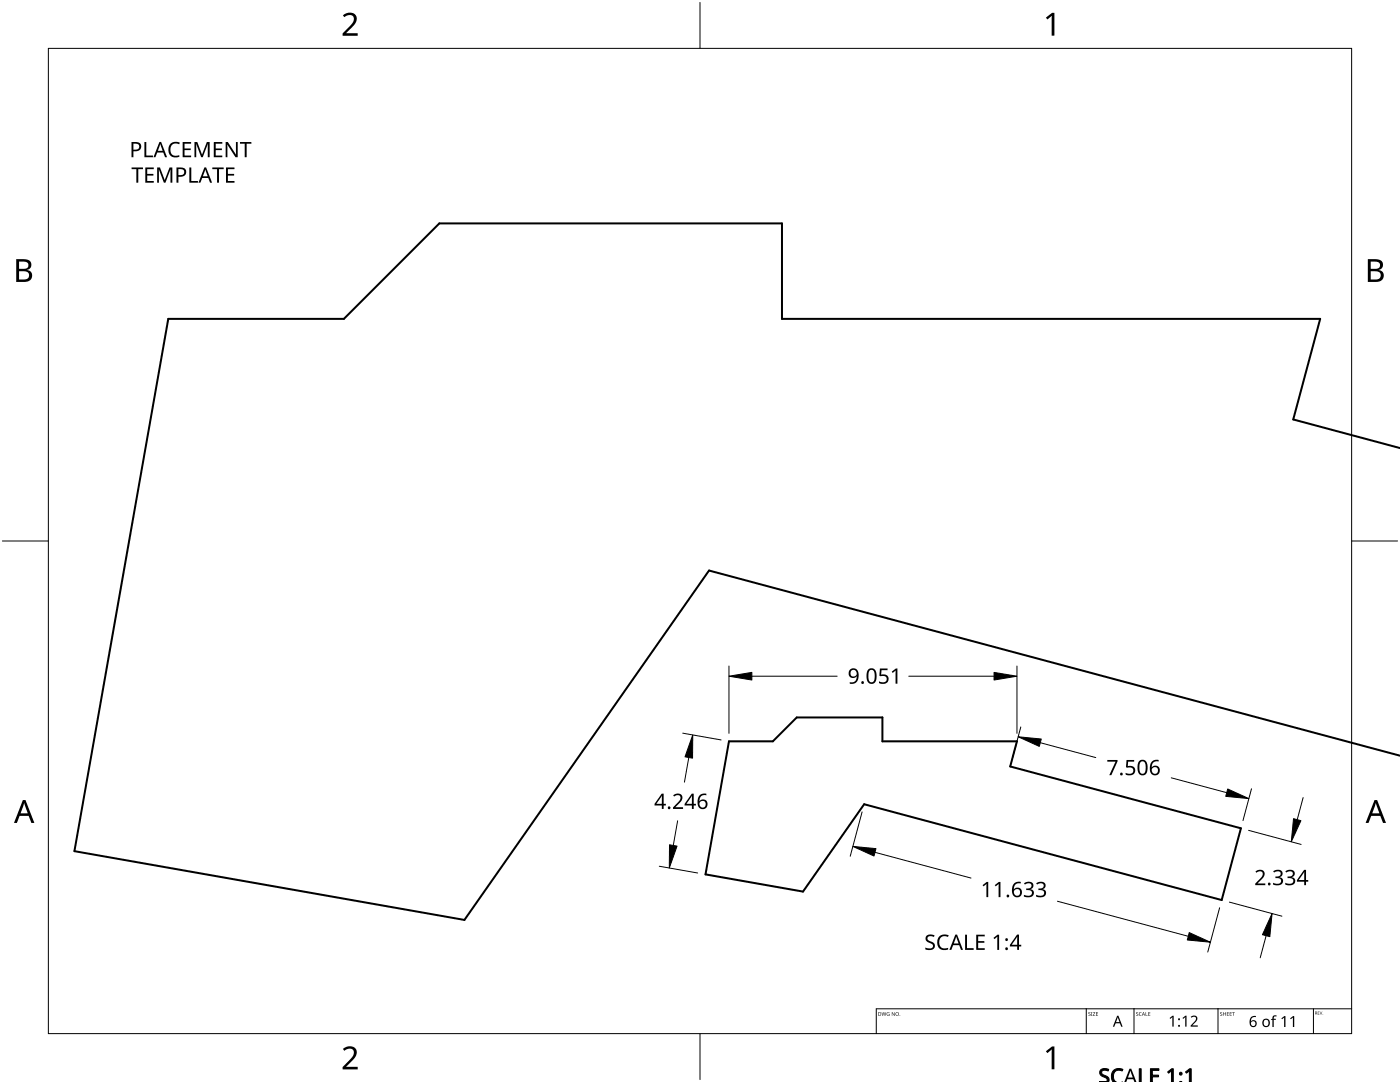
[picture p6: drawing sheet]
<svg xmlns="http://www.w3.org/2000/svg" width="279mm" height="216mm" viewBox="0 0 279 216" stroke-linecap="round" stroke-linejoin="round" font-family="sans-serif">
<path d="M279.4 89.4l-21.3-5.7 5.4-20.1h-107.4v-19h-68.4l-19.1 19h-35l-18.7 106.2 77.8 13.8 48.8-69.8 137.9 37M145.5 147.9h8.7l4.8-4.7h17.1v4.7h26.9l-1.4 5 46.1 12.4-3.9 14.3-71.3-19.1-12.2 17.4-19.5-3.4z" fill="none" stroke="#000" stroke-width=".4"/>
<path d="M9.7 9.7h260v196.5h-260z" fill="none" stroke="#000" stroke-width=".2"/>
<path d="M139.7 .5v9.2M.5 108h9.2M269.7 108h9.2M139.7 206.2v9.2" fill="none" stroke="#000" stroke-width=".2"/>
<g fill="#000">
<path d="M68.4 3.1a1.64 1.64 0 0 1 2.8 .4 2.52 2.52 0 0 1-1.2 2.2l-.9 .9h2.3v.5h-3v-.4l1.2-1.2a1.95 1.95 0 0 0 .9-2.2 1.23 1.23 0 0 0-1.8 .1zM208.7 3.5l1.3-.9h.4v4.5h-.5v-4l-.9 .8zM68.4 209.3a1.64 1.64 0 0 1 2.8 .4 2.52 2.52 0 0 1-1.2 2.2l-.9 1h2.3v.5h-3v-.5l1.2-1.2a1.95 1.95 0 0 0 .9-2.1 1.23 1.23 0 0 0-1.8 .1zM208.7 209.8l1.3-1h.4v4.6h-.5v-4l-.9 .7z"/>
<path d="M3.2 51.7h1.3a1.28 1.28 0 0 1 1.7 1.3 1.04 1.04 0 0 1-.8 .9 1.23 1.23 0 0 1 1 1.5 1.23 1.23 0 0 1-1.6 .9h-1.6zM3.8 54.1v1.7h.9a.86 .86 0 0 0 1.1-.9 .86 .86 0 0 0-1.1-.8zM3.8 52.2v1.4h.8a.78 .78 0 0 0 1.1-.7 .78 .78 0 0 0-1.1-.7z"/>
<path d="M273 51.7h1.3a1.28 1.28 0 0 1 1.7 1.3 1.04 1.04 0 0 1-.9 .9 1.23 1.23 0 0 1 1 1.5 1.23 1.23 0 0 1-1.5 .9h-1.6zM273.6 54.1v1.7h.9a.86 .86 0 0 0 1.1-.9 .86 .86 0 0 0-1.2-.8zM273.6 52.2v1.4h.8a.78 .78 0 0 0 1-.7 .78 .78 0 0 0-1.1-.7z"/>
<path d="M4.6 159.6h.5l1.8 4.6h-.6l-.6-1.4h-1.8l-.5 1.4h-.6zM4.8 160.2l-.7 2.1h1.4z"/>
<path d="M274.3 159.6h.5l1.8 4.6h-.6l-.5-1.4h-1.8l-.6 1.4h-.6zM274.6 160.2l-.7 2.1h1.4z"/>
</g>
<path d="M216.8 201.3v4.9M226.3 201.3v4.9M243.1 201.3v4.9M262.1 201.3v4.9M269.7 201.3h-94.8v4.9" fill="none" stroke="#000" stroke-width=".2"/>
<g fill="#000">
<path d="M175.9 202l.3 .6 .2-.6 .2 .6 .3-.6-.2 .7-.3-.6-.3 .6zM177 202.1l.5-.1-.4 .1-.1 .2 .3 .3h.2v-.2l-.2-.1h.2v.4l-.5-.1zM178 202l.5 .6 .1-.6v.7l-.5-.6-.1 .6zM217.2 202h.3l.1 .1a.18 .18 0 0 0-.2 0 .18 .18 0 0 0-.1 .2 .18 .18 0 0 0 .3 0 .23 .23 0 0 1-.1 .4 .23 .23 0 0 1-.3-.1 .18 .18 0 0 0 .3 .1 .18 .18 0 0 0 0-.3l-.3-.2zM217.7 202h.3v.7h-.3zM218.1 202h.5l-.4 .6 .4 .1h-.5l.4-.7zM218.7 202h.4h-.3v.3h.3l-.3 .1v.2l.3 .1h-.4zM226.8 202h.2l.1 .1a.18 .18 0 0 0-.2 0 .18 .18 0 0 0 0 .2 .18 .18 0 0 0 .2 0 .23 .23 0 0 1 0 .4 .23 .23 0 0 1-.4-.1 .18 .18 0 0 0 .3 .1 .18 .18 0 0 0 0-.3l-.2-.2zM227.4 202.1l.2-.1 .2 .1a.29 .29 0 0 0-.4 .2 .29 .29 0 0 0 .4 .3l-.1 .1-.3-.1zM228.6 202l.1 .6 .3 .1h-.4zM229.2 202h.4h-.3v.3h.2l-.2 .1v.2l.3 .1h-.4zM233.4 203.1l.6-.4h.2v2.2h-.2v-1.9l-.4 .3z"/>
<path d="M236 203.1l.6-.4h.2v2.2h-.3v-1.9l-.4 .3zM237.6 202.9a.76 .76 0 0 1 1.3 0 .76 .76 0 0 1-.4 1.1l-.5 .6h1.1v.3h-1.5v-.3l.8-.8a.52 .52 0 0 0 .2-.8 .52 .52 0 0 0-.8 .1zM243.5 202h.3l.1 .1a.18 .18 0 0 0-.3 0 .18 .18 0 0 0 0 .2 .18 .18 0 0 0 .3 0 .23 .23 0 0 1-.1 .4 .23 .23 0 0 1-.3-.1 .18 .18 0 0 0 .2 .1 .18 .18 0 0 0 .1-.3l-.3-.2zM244.1 202l.1 .3h.4v-.3v.7v-.3h-.4l-.1 .3zM244.8 202h.5h-.4v.3h.3l-.3 .1v.2l.4 .1h-.5zM245.4 202h.4h-.3v.3h.3l-.3 .1v.2l.3 .1h-.4zM245.9 202h.5h-.2v.7l-.1-.7zM254.1 202.7l.2-.1h.5l-.1 .3-.3-.1-.2 .2v.3h.4v.2h-.4v1.4h-.3v-1.4h-.3v-.1l.3-.1zM255.7 203.2l.6-.5h.2v2.2h-.2v-1.9l-.4 .4zM257.5 203.2l.6-.5h.2v2.2h-.3v-1.9l-.4 .4zM263 201.8h.3l-.2 .1v.2h.2l-.2 .1v.2l.2 .1h-.3zM263.4 201.8l.2 .6 .3-.6-.2 .7z"/>
<path d="M175.3 202l.5 .1 .1 .3-.2 .2-.4 .1zM175.4 202v.6h.2l.1-.4z"/>
<path d="M178.7 202.3a.36 .36 0 0 1 .7 0 .36 .36 0 0 1-.7 0zM178.8 202.3a.3 .3 0 0 0 .6 0 .3 .3 0 0 0-.6 0z"/>
<path d="M223 202.7h.2l.9 2.2h-.3l-.3-.7h-.9l-.2 .7h-.3zM223.1 203l-.4 .9h.7z"/>
<path d="M228.2 202l.3 .7-.2-.2h-.2l-.2 .2zM228.2 202.1l-.1 .3h.2z"/>
<path d="M249.7 203l.7-.3h.2v.3a.74 .74 0 0 0-.9 .8 .69 .69 0 0 1 1 .1 .69 .69 0 0 1-.3 1.1 .69 .69 0 0 1-.9-.5l-.1-.8zM249.6 204.3a.5 .5 0 0 0 1 0 .5 .5 0 0 0-1 0z"/>
<path d="M252.1 203.5a.81 .81 0 0 1 1.2 .1 .81 .81 0 0 1-.2 1.1 .81 .81 0 0 1-1.1-.2l-.1-.6zM252.4 203.6a.6 .6 0 0 0-.2 .8 .6 .6 0 0 0 .8 .2l.1-.2a.56 .56 0 0 0 0-.7 .56 .56 0 0 0-.7-.1z"/>
<path d="M262.5 201.8h.1a.17 .17 0 0 1 .2 .2 .17 .17 0 0 1-.1 .2l.2 .3-.2-.3-.2 .3zM262.5 201.9v.2h.2l.1-.1z"/>
<circle cx="179.6" cy="202.6" r=".07"/>
<circle cx="235.3" cy="204.7" r=".2"/>
<circle cx="235.3" cy="203.4" r=".2"/>
<circle cx="264" cy="202.4" r=".05"/>
</g>
<g fill="#000" stroke="#000" stroke-width=".2">
<path d="M145.5 134.9l4.6-.7v1.5zM198.4 134.2l4.6 .7-4.6 .8zM138.3 146.6l-.1 4.7-1.5-.3zM203.2 147l4.6 .5-.4 1.4zM245 157.4l4.2 2-4.6-.5zM133.6 168.6l1.5 .2-1.5 4.4zM170.2 168.9l4.6 .4-.4 1.5zM258.2 163.4l1.4 .4-1.9 4.2zM237.3 186.1l4.3 1.9-4.7-.4zM253.9 182.3l-.5 4.6-1.5-.4zM219.6 213.5a1.44 1.44 0 0 1 1.7-.1l-.1 .3-.2-.1a.65 .65 0 0 0-.8-.1 .65 .65 0 0 0-.3 .6l.2 .3 .6 .3a.82 .82 0 0 1 .5 1.2l-1.8-.1 1.3 .1a.58 .58 0 0 0 .2-.7 .58 .58 0 0 0-.7-.3 .88 .88 0 0 1-.6-1.4zM222.2 213.6a1.7 1.7 0 0 1 1.9-.2l-.2 .3a1.19 1.19 0 0 0-1.4 .1 1.19 1.19 0 0 0-.2 1.5l.5 .6h-.7l-.3-.8a1.83 1.83 0 0 1 .4-1.5z"/>
<path d="M227.4 213.3h.3v2.6h-.3zM229.6 213.3h1.7v.3h-1.3v.9h1.2v.4h-1.2v1h-.4zM233 213.9l.8-.6h.4v2.6h-.4v-2.3l-.6 .5zM235.5 215.9h.4zM236.6 213.9l.8-.6h.3v2.6h-.3v-2.3l-.6 .5z"/>
<circle cx="235.7" cy="214.2" r=".28"/>
</g>
<g fill="#000">
<path d="M26.3 33.4h2.2v.4h-.9v2.7h-.4v-2.7h-.9zM28.8 28.3h.4v2.7h1.3v.4h-1.7zM29 33.4h1.7v.4h-1.3v.9h1.2v.3h-1.2v1.1h1.3v.4h-1.7zM31.4 33.4h.5l1 2.5 .9-2.5h.6v3.1h-.4v-2.7l-1 2.7h-.3l-1-2.7v2.7h-.3zM34 28.7a1.7 1.7 0 0 1 1.9-.2l-.2 .3a1.19 1.19 0 0 0-1.4 .1 1.19 1.19 0 0 0-.2 1.5 1.15 1.15 0 0 0 1.7 .6v.3a1.56 1.56 0 0 1-1.9-.4 1.56 1.56 0 0 1-.1-1.9zM37.8 33.4h.4v2.7h1.3v.4h-1.7zM36.4 28.3h1.7v.4h-1.3v.9h1.3v.4h-1.3v1h1.3v.4h-1.7zM38.8 28.3h.6l.9 2.5 1-2.5h.5v3.1h-.3v-2.7l-1 2.7h-.3l-1.1-2.7 .1 2.7h-.4zM42.4 33.4h2.2v.4h-.9v2.7h-.4v-2.7h-.9zM42.7 28.3h1.7v.4h-1.3v.9h1.2v.4h-1.2v1h1.3v.4h-1.7zM45.1 33.4h1.7v.4h-1.3v.9h1.2v.3h-1.2v1.1h1.3v.4h-1.7zM45 28.3h.5l1.6 2.6v-2.6h.3v3.1h-.4l-1.6-2.5v2.5h-.4z"/>
<path d="M47.9 28.3h2.3v.4h-1v2.7h-.4v-2.7h-.9zM175.6 133.4h1.5v.3h-1.2v.9a1.02 1.02 0 0 1 1.5 .8 1.02 1.02 0 0 1-1.4 1.1l-.6-.2v-.4a.88 .88 0 0 0 1 .3 .88 .88 0 0 0 .5-.9 .85 .85 0 0 0-1.2-.4l-.2-.1zM178 134l.8-.6h.3v3h-.4v-2.6l-.5 .5zM221 151.6h2v.3l-1.2 2.8h-.4l1.2-2.7h-1.6zM224.8 151.6h1.5v.4h-1.2v.9a1.02 1.02 0 0 1 1.5 .8 1.02 1.02 0 0 1-1.4 1l-.6-.1v-.4a.88 .88 0 0 0 1 .2 .88 .88 0 0 0 .6-.8 .85 .85 0 0 0-1.3-.4l-.2-.1zM134.3 158.7a1.01 1.01 0 0 1 1.2-.4 1.01 1.01 0 0 1 .7 1l-.3 .6-1.1 1.2h1.5v.3h-2v-.3l1.1-1.1a.72 .72 0 0 0 .4-.7 .72 .72 0 0 0-.4-.6l-.9 .2zM196.1 176.6l.8-.6h.3v3h-.3v-2.6l-.6 .5zM198.5 176.6l.8-.6h.4v3h-.4v-2.6l-.6 .5zM204.4 176.2a1.06 1.06 0 0 1 1.1-.3 1.06 1.06 0 0 1 .7 .9l-.1 .4-.5 .2a.82 .82 0 0 1 .8 .9 .82 .82 0 0 1-1 .7l-1.1-.1v-.4a1.08 1.08 0 0 0 1.6-.2 .62 .62 0 0 0-.8-.7h-.3v-.3a.7 .7 0 0 0 .8-.1 .7 .7 0 0 0 .2-.7 .89 .89 0 0 0-1.3 0zM206.8 176.2a1.06 1.06 0 0 1 1.1-.3 1.06 1.06 0 0 1 .8 .9l-.3 .5-.3 .1a.82 .82 0 0 1 .7 .9 .82 .82 0 0 1-.9 .7l-1.1-.1v-.4a1.08 1.08 0 0 0 1.6-.2 .62 .62 0 0 0-.9-.7h-.3v-.3a.7 .7 0 0 0 .8-.1 .7 .7 0 0 0 .3-.7 .89 .89 0 0 0-1.3 0zM250.5 173.9a1.01 1.01 0 0 1 1.2-.4 1.01 1.01 0 0 1 .7 1l-.3 .6-1.1 1.2h1.5v.3h-2v-.3l1.1-1.1a.72 .72 0 0 0 .4-.7 .72 .72 0 0 0-.4-.6l-.9 .3zM254.1 173.9a1.06 1.06 0 0 1 1.1-.4 1.06 1.06 0 0 1 .8 .9l-.3 .5-.4 .1a.82 .82 0 0 1 .8 .9 .82 .82 0 0 1-.9 .7l-1.1-.1v-.3a1.08 1.08 0 0 0 1.6-.3 .62 .62 0 0 0-.9-.7h-.3v-.3a.7 .7 0 0 0 .8-.1 .7 .7 0 0 0 .3-.7 .89 .89 0 0 0-1.3 0z"/>
<path d="M256.5 173.9a1.06 1.06 0 0 1 1.2-.4 1.06 1.06 0 0 1 .7 .9l-.2 .5-.4 .1a.82 .82 0 0 1 .7 .9 .82 .82 0 0 1-.9 .7l-1.1-.1v-.3a1.08 1.08 0 0 0 1.6-.3 .62 .62 0 0 0-.8-.7h-.3v-.3a.7 .7 0 0 0 .7-.1 .7 .7 0 0 0 .3-.7 .89 .89 0 0 0-1.3 0zM184.9 186.8a1.44 1.44 0 0 1 1.6-.2l-.1 .4-.2-.1a.65 .65 0 0 0-.7-.1 .65 .65 0 0 0-.4 .6l.5 .4a.93 .93 0 0 1 1 1.1 .93 .93 0 0 1-1.4 .7l-.5-.2v-.3a1.08 1.08 0 0 0 1.5-.2 1.08 1.08 0 0 0-1.1-.9 .8 .8 0 0 1-.2-1.2zM187.4 186.9a1.69 1.69 0 0 1 1.9-.3l-.1 .4a1.19 1.19 0 0 0-1.5 .1 1.19 1.19 0 0 0-.2 1.4 1.15 1.15 0 0 0 1.7 .6v.4a1.56 1.56 0 0 1-1.9-.4 1.56 1.56 0 0 1-.1-1.9zM192.6 186.5h.4v2.7h1.3v.3h-1.7zM194.8 186.5h1.7v.3h-1.3v1h1.2v.3h-1.2v1.1h1.3v.3h-1.7zM198.3 187.1l.8-.6h.3v3h-.4v-2.6l-.5 .5z"/>
<path d="M26.2 28.3h.8a.95 .95 0 0 1 1.2 1 .95 .95 0 0 1-1.2 .9h-.4v1.2h-.4zM26.6 28.7v1.2a.82 .82 0 0 0 1.2-.7 .61 .61 0 0 0-.8-.5z"/>
<path d="M31.8 28.3h.4l1.1 3.1h-.4l-.3-1h-1.2l-.4 1h-.4zM32 28.7l-.5 1.4h1z"/>
<path d="M35.2 33.4h.8a.95 .95 0 0 1 1.2 1 .95 .95 0 0 1-1.2 .9h-.4v1.2h-.4zM35.6 33.7v1.2a.82 .82 0 0 0 1.2-.6 .61 .61 0 0 0-.8-.6z"/>
<path d="M40.8 33.4h.3l1.2 3.1h-.4l-.3-1h-1.2l-.4 1h-.4zM41 33.8l-.5 1.4h.9z"/>
<path d="M169.6 133.6a1.11 1.11 0 0 1 1.4 0 1.11 1.11 0 0 1 .4 1.3 1.38 1.38 0 0 1-1.8 1.5v-.3a1.01 1.01 0 0 0 1-.2 1.01 1.01 0 0 0 .4-1 .94 .94 0 0 1-1.4 .1 .94 .94 0 0 1 0-1.4zM169.7 134.3a.66 .66 0 0 0 1.3 0 .66 .66 0 0 0-1.3 0z"/>
<path d="M173.3 133.6a1.05 1.05 0 0 1 1.2-.1 1.05 1.05 0 0 1 .4 1.2 1.3 1.3 0 0 1-1 1.8 1.22 1.22 0 0 1-1-1.6l.1-.8zM173.5 133.8a1.88 1.88 0 0 0 .3 2.3 .71 .71 0 0 0 .8-.9 1.17 1.17 0 0 0-.7-1.5z"/>
<path d="M227.4 151.8a1.05 1.05 0 0 1 1.2 0 1.05 1.05 0 0 1 .4 1.2 1.31 1.31 0 0 1-1 1.7 1.22 1.22 0 0 1-1-1.5l.1-.9zM227.6 152.1a1.88 1.88 0 0 0 .3 2.3 .71 .71 0 0 0 .7-.9 1.17 1.17 0 0 0-.6-1.6z"/>
<path d="M229.9 151.9l.5-.2 .5-.1h.3v.4a1.03 1.03 0 0 0-1.3 1.1 .96 .96 0 0 1 1.5 .1 .96 .96 0 0 1-.5 1.5 1.14 1.14 0 0 1-1.2-.3 1.14 1.14 0 0 1-.2-1.2l.1-.8zM229.8 153.7a.66 .66 0 0 0 1.3 0 .66 .66 0 0 0-1.3 0z"/>
<path d="M132.1 158.4h.3v2h.5v.3h-.5v.7h-.3v-.7h-1.5v-.3zM132.1 158.8l-1.1 1.6h1.1z"/>
<path d="M138.1 158.4h.3v2h.5v.3h-.5v.7h-.3v-.7h-1.5v-.3zM138.1 158.8l-1.1 1.6h1.1z"/>
<path d="M139.6 158.7l.5-.3 .5-.1 .4 .1v.3a1.03 1.03 0 0 0-1.4 1.2 .96 .96 0 0 1 1.5 0 .96 .96 0 0 1-.5 1.5 1.14 1.14 0 0 1-1.1-.3 1.14 1.14 0 0 1-.3-1.2l.1-.7zM139.6 160.5a.66 .66 0 0 0 1.3 0 .66 .66 0 0 0-1.3 0z"/>
<path d="M202.4 176.3l.5-.3 .4-.1 .4 .1v.3a1.03 1.03 0 0 0-1.3 1.2 .95 .95 0 0 1 1.4 0 .95 .95 0 0 1-.2 1.4 1.13 1.13 0 0 1-1.3-.1 1.13 1.13 0 0 1-.3-1.3l.1-.7zM202.3 178.1a.66 .66 0 0 0 1.3 0 .66 .66 0 0 0-1.3 0z"/>
<path d="M260.3 173.6h.3v2h.5v.3h-.5v.7h-.3v-.7h-1.5v-.3zM260.3 174l-1.1 1.6h1.1z"/>
<path d="M190.7 186.5h.3l1.2 3h-.4l-.4-.9h-1.2l-.3 .9h-.4zM190.8 186.9l-.5 1.4h1z"/>
<path d="M203 186.5h.4v2h.4v.4h-.4v.6h-.4v-.6h-1.5v-.4zM203 186.9l-1.1 1.6h1.1z"/>
<path d="M225.4 213.2h.4l1 2.7h-.4l-.2-.6h-1.2l-.2 .6h-.4zM225.6 213.6l-.5 1.4h1z"/>
<circle cx="172.2" cy="136.2" r=".27"/>
<circle cx="223.8" cy="154.5" r=".27"/>
<circle cx="133.5" cy="161.2" r=".27"/>
<circle cx="201.2" cy="178.8" r=".27"/>
<circle cx="253.3" cy="176.4" r=".27"/>
<circle cx="200.9" cy="189.3" r=".27"/>
<circle cx="200.9" cy="187.5" r=".28"/>
</g>
<g fill="none" stroke="#000" stroke-width=".2">
<path d="M145.5 132.9v13.4M150.1 134.9h17M181.4 134.9h17M203 132.9v13.4M136.3 146.3l7.6 1.3M137.5 151.2l-.9 4.9M203.7 145.1l-1.7 6.3M207.6 148.2l11.1 3M233.8 155.2l11 3M249.8 157.4l-1.7 6.3M260.1 159.1l-1.2 4.5M131.6 172.8l7.6 1.4"/>
<path d="M135.2 163.8l-.8 4.9M172.1 162l-2.4 8.9M174.6 170.1l19.2 5.1M211 179.8l26.1 7M249.2 165.7l10.5 2.8M243.4 181.1l-2.4 8.9M245.3 180l10.5 2.8M252.7 186.7l-1.2 4.4"/>
</g>
</svg>
